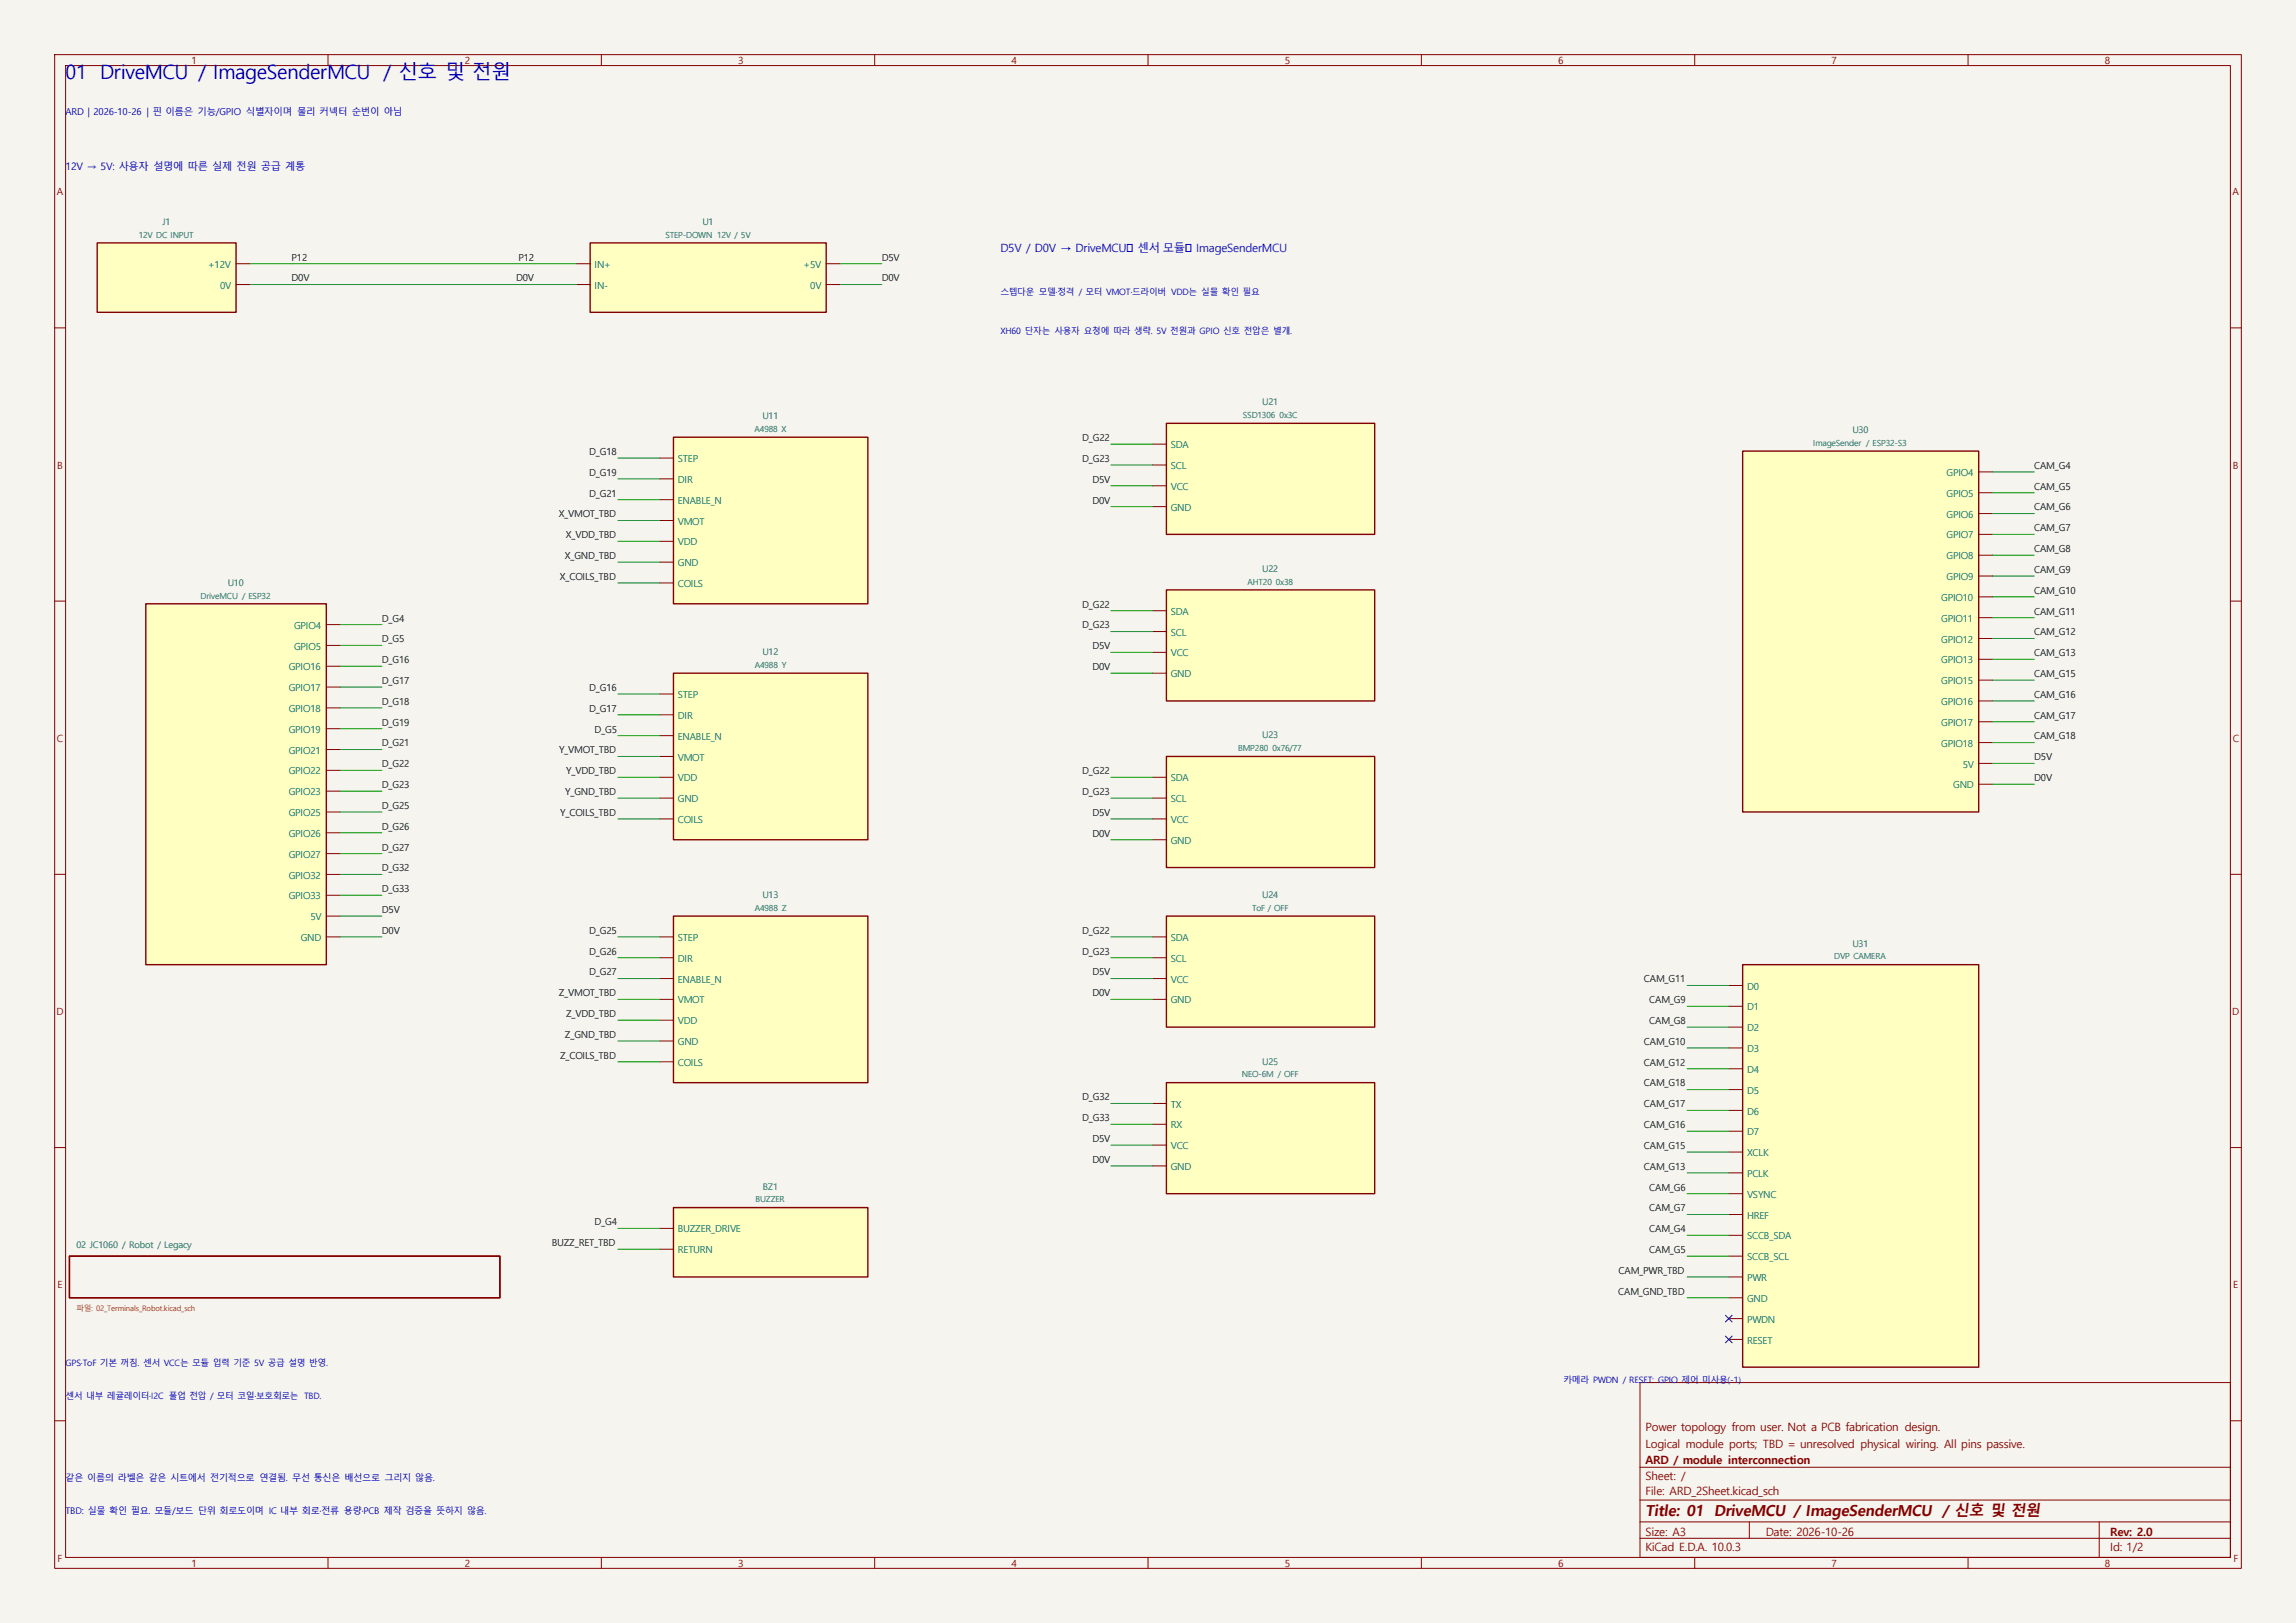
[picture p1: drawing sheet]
(kicad_sch (version 20250114) (generator "eeschema") (paper "A3")
    (title_block (title "01  DriveMCU / ImageSenderMCU / 신호 및 전원") (date "2026-10-26") (rev "2.0") (company "ARD / module interconnection")
    (comment 1 "Logical module ports; TBD = unresolved physical wiring. All pins passive.")
    (comment 2 "Power topology from user. Not a PCB fabrication design."))
    (lib_symbols (symbol "ARD2:ARD_2Sheet_J1" (pin_numbers hide) (pin_names (offset .8)) (in_bom yes) (on_board no)
(property "Reference" "J1" (at 0 10.35 0) (effects (font (size 1.2 1.2))))
(property "Value" "12V DC INPUT" (at 0 7.949999999999999 0) (effects (font (size 1.1 1.1))))
(symbol "ARD_2Sheet_J1_0_1" (rectangle (start -12.7 6.35) (end 12.7 -6.35) (stroke (width .254) (type default)) (fill (type background))))
(symbol "ARD_2Sheet_J1_1_1"
(pin passive line (at 15.24 2.54 180) (length 2.54) (name "+12V" (effects (font (size 1.27 1.27)))) (number "+" (effects (font (size 1 1)))))
(pin passive line (at 15.24 -1.27 180) (length 2.54) (name "0V" (effects (font (size 1.27 1.27)))) (number "-" (effects (font (size 1 1))))))) (symbol "ARD2:ARD_2Sheet_U1" (pin_numbers hide) (pin_names (offset .8)) (in_bom yes) (on_board no)
(property "Reference" "U1" (at 0 10.35 0) (effects (font (size 1.2 1.2))))
(property "Value" "STEP-DOWN 12V / 5V" (at 0 7.949999999999999 0) (effects (font (size 1.1 1.1))))
(symbol "ARD_2Sheet_U1_0_1" (rectangle (start -21.59 6.35) (end 21.59 -6.35) (stroke (width .254) (type default)) (fill (type background))))
(symbol "ARD_2Sheet_U1_1_1"
(pin passive line (at -24.13 2.54 0) (length 2.54) (name "IN+" (effects (font (size 1.27 1.27)))) (number "IN+" (effects (font (size 1 1)))))
(pin passive line (at -24.13 -1.27 0) (length 2.54) (name "IN-" (effects (font (size 1.27 1.27)))) (number "IN-" (effects (font (size 1 1)))))
(pin passive line (at 24.13 2.54 180) (length 2.54) (name "+5V" (effects (font (size 1.27 1.27)))) (number "OUT+" (effects (font (size 1 1)))))
(pin passive line (at 24.13 -1.27 180) (length 2.54) (name "0V" (effects (font (size 1.27 1.27)))) (number "OUT-" (effects (font (size 1 1))))))) (symbol "ARD2:ARD_2Sheet_U10" (pin_numbers hide) (pin_names (offset .8)) (in_bom yes) (on_board no)
(property "Reference" "U10" (at 0 37.02 0) (effects (font (size 1.2 1.2))))
(property "Value" "DriveMCU / ESP32" (at 0 34.620000000000005 0) (effects (font (size 1.1 1.1))))
(symbol "ARD_2Sheet_U10_0_1" (rectangle (start -16.51 33.02) (end 16.51 -33.02) (stroke (width .254) (type default)) (fill (type background))))
(symbol "ARD_2Sheet_U10_1_1"
(pin passive line (at 19.05 29.21 180) (length 2.54) (name "GPIO4" (effects (font (size 1.27 1.27)))) (number "4" (effects (font (size 1 1)))))
(pin passive line (at 19.05 25.4 180) (length 2.54) (name "GPIO5" (effects (font (size 1.27 1.27)))) (number "5" (effects (font (size 1 1)))))
(pin passive line (at 19.05 21.59 180) (length 2.54) (name "GPIO16" (effects (font (size 1.27 1.27)))) (number "16" (effects (font (size 1 1)))))
(pin passive line (at 19.05 17.78 180) (length 2.54) (name "GPIO17" (effects (font (size 1.27 1.27)))) (number "17" (effects (font (size 1 1)))))
(pin passive line (at 19.05 13.97 180) (length 2.54) (name "GPIO18" (effects (font (size 1.27 1.27)))) (number "18" (effects (font (size 1 1)))))
(pin passive line (at 19.05 10.16 180) (length 2.54) (name "GPIO19" (effects (font (size 1.27 1.27)))) (number "19" (effects (font (size 1 1)))))
(pin passive line (at 19.05 6.35 180) (length 2.54) (name "GPIO21" (effects (font (size 1.27 1.27)))) (number "21" (effects (font (size 1 1)))))
(pin passive line (at 19.05 2.54 180) (length 2.54) (name "GPIO22" (effects (font (size 1.27 1.27)))) (number "22" (effects (font (size 1 1)))))
(pin passive line (at 19.05 -1.27 180) (length 2.54) (name "GPIO23" (effects (font (size 1.27 1.27)))) (number "23" (effects (font (size 1 1)))))
(pin passive line (at 19.05 -5.08 180) (length 2.54) (name "GPIO25" (effects (font (size 1.27 1.27)))) (number "25" (effects (font (size 1 1)))))
(pin passive line (at 19.05 -8.89 180) (length 2.54) (name "GPIO26" (effects (font (size 1.27 1.27)))) (number "26" (effects (font (size 1 1)))))
(pin passive line (at 19.05 -12.7 180) (length 2.54) (name "GPIO27" (effects (font (size 1.27 1.27)))) (number "27" (effects (font (size 1 1)))))
(pin passive line (at 19.05 -16.51 180) (length 2.54) (name "GPIO32" (effects (font (size 1.27 1.27)))) (number "32" (effects (font (size 1 1)))))
(pin passive line (at 19.05 -20.32 180) (length 2.54) (name "GPIO33" (effects (font (size 1.27 1.27)))) (number "33" (effects (font (size 1 1)))))
(pin passive line (at 19.05 -24.13 180) (length 2.54) (name "5V" (effects (font (size 1.27 1.27)))) (number "5V" (effects (font (size 1 1)))))
(pin passive line (at 19.05 -27.94 180) (length 2.54) (name "GND" (effects (font (size 1.27 1.27)))) (number "GND" (effects (font (size 1 1))))))) (symbol "ARD2:ARD_2Sheet_U11" (pin_numbers hide) (pin_names (offset .8)) (in_bom yes) (on_board no)
(property "Reference" "U11" (at 0 19.240000000000002 0) (effects (font (size 1.2 1.2))))
(property "Value" "A4988 X" (at 0 16.84 0) (effects (font (size 1.1 1.1))))
(symbol "ARD_2Sheet_U11_0_1" (rectangle (start -17.78 15.24) (end 17.78 -15.24) (stroke (width .254) (type default)) (fill (type background))))
(symbol "ARD_2Sheet_U11_1_1"
(pin passive line (at -20.32 11.43 0) (length 2.54) (name "STEP" (effects (font (size 1.27 1.27)))) (number "STEP" (effects (font (size 1 1)))))
(pin passive line (at -20.32 7.62 0) (length 2.54) (name "DIR" (effects (font (size 1.27 1.27)))) (number "DIR" (effects (font (size 1 1)))))
(pin passive line (at -20.32 3.81 0) (length 2.54) (name "ENABLE_N" (effects (font (size 1.27 1.27)))) (number "ENABLE_N" (effects (font (size 1 1)))))
(pin passive line (at -20.32 0.0 0) (length 2.54) (name "VMOT" (effects (font (size 1.27 1.27)))) (number "VMOT" (effects (font (size 1 1)))))
(pin passive line (at -20.32 -3.81 0) (length 2.54) (name "VDD" (effects (font (size 1.27 1.27)))) (number "VDD" (effects (font (size 1 1)))))
(pin passive line (at -20.32 -7.62 0) (length 2.54) (name "GND" (effects (font (size 1.27 1.27)))) (number "GND" (effects (font (size 1 1)))))
(pin passive line (at -20.32 -11.43 0) (length 2.54) (name "COILS" (effects (font (size 1.27 1.27)))) (number "COILS" (effects (font (size 1 1))))))) (symbol "ARD2:ARD_2Sheet_U12" (pin_numbers hide) (pin_names (offset .8)) (in_bom yes) (on_board no)
(property "Reference" "U12" (at 0 19.240000000000002 0) (effects (font (size 1.2 1.2))))
(property "Value" "A4988 Y" (at 0 16.84 0) (effects (font (size 1.1 1.1))))
(symbol "ARD_2Sheet_U12_0_1" (rectangle (start -17.78 15.24) (end 17.78 -15.24) (stroke (width .254) (type default)) (fill (type background))))
(symbol "ARD_2Sheet_U12_1_1"
(pin passive line (at -20.32 11.43 0) (length 2.54) (name "STEP" (effects (font (size 1.27 1.27)))) (number "STEP" (effects (font (size 1 1)))))
(pin passive line (at -20.32 7.62 0) (length 2.54) (name "DIR" (effects (font (size 1.27 1.27)))) (number "DIR" (effects (font (size 1 1)))))
(pin passive line (at -20.32 3.81 0) (length 2.54) (name "ENABLE_N" (effects (font (size 1.27 1.27)))) (number "ENABLE_N" (effects (font (size 1 1)))))
(pin passive line (at -20.32 0.0 0) (length 2.54) (name "VMOT" (effects (font (size 1.27 1.27)))) (number "VMOT" (effects (font (size 1 1)))))
(pin passive line (at -20.32 -3.81 0) (length 2.54) (name "VDD" (effects (font (size 1.27 1.27)))) (number "VDD" (effects (font (size 1 1)))))
(pin passive line (at -20.32 -7.62 0) (length 2.54) (name "GND" (effects (font (size 1.27 1.27)))) (number "GND" (effects (font (size 1 1)))))
(pin passive line (at -20.32 -11.43 0) (length 2.54) (name "COILS" (effects (font (size 1.27 1.27)))) (number "COILS" (effects (font (size 1 1))))))) (symbol "ARD2:ARD_2Sheet_U13" (pin_numbers hide) (pin_names (offset .8)) (in_bom yes) (on_board no)
(property "Reference" "U13" (at 0 19.240000000000002 0) (effects (font (size 1.2 1.2))))
(property "Value" "A4988 Z" (at 0 16.84 0) (effects (font (size 1.1 1.1))))
(symbol "ARD_2Sheet_U13_0_1" (rectangle (start -17.78 15.24) (end 17.78 -15.24) (stroke (width .254) (type default)) (fill (type background))))
(symbol "ARD_2Sheet_U13_1_1"
(pin passive line (at -20.32 11.43 0) (length 2.54) (name "STEP" (effects (font (size 1.27 1.27)))) (number "STEP" (effects (font (size 1 1)))))
(pin passive line (at -20.32 7.62 0) (length 2.54) (name "DIR" (effects (font (size 1.27 1.27)))) (number "DIR" (effects (font (size 1 1)))))
(pin passive line (at -20.32 3.81 0) (length 2.54) (name "ENABLE_N" (effects (font (size 1.27 1.27)))) (number "ENABLE_N" (effects (font (size 1 1)))))
(pin passive line (at -20.32 0.0 0) (length 2.54) (name "VMOT" (effects (font (size 1.27 1.27)))) (number "VMOT" (effects (font (size 1 1)))))
(pin passive line (at -20.32 -3.81 0) (length 2.54) (name "VDD" (effects (font (size 1.27 1.27)))) (number "VDD" (effects (font (size 1 1)))))
(pin passive line (at -20.32 -7.62 0) (length 2.54) (name "GND" (effects (font (size 1.27 1.27)))) (number "GND" (effects (font (size 1 1)))))
(pin passive line (at -20.32 -11.43 0) (length 2.54) (name "COILS" (effects (font (size 1.27 1.27)))) (number "COILS" (effects (font (size 1 1))))))) (symbol "ARD2:ARD_2Sheet_U21" (pin_numbers hide) (pin_names (offset .8)) (in_bom yes) (on_board no)
(property "Reference" "U21" (at 0 14.16 0) (effects (font (size 1.2 1.2))))
(property "Value" "SSD1306 0x3C" (at 0 11.76 0) (effects (font (size 1.1 1.1))))
(symbol "ARD_2Sheet_U21_0_1" (rectangle (start -19.05 10.16) (end 19.05 -10.16) (stroke (width .254) (type default)) (fill (type background))))
(symbol "ARD_2Sheet_U21_1_1"
(pin passive line (at -21.59 6.35 0) (length 2.54) (name "SDA" (effects (font (size 1.27 1.27)))) (number "SDA" (effects (font (size 1 1)))))
(pin passive line (at -21.59 2.54 0) (length 2.54) (name "SCL" (effects (font (size 1.27 1.27)))) (number "SCL" (effects (font (size 1 1)))))
(pin passive line (at -21.59 -1.27 0) (length 2.54) (name "VCC" (effects (font (size 1.27 1.27)))) (number "VCC" (effects (font (size 1 1)))))
(pin passive line (at -21.59 -5.08 0) (length 2.54) (name "GND" (effects (font (size 1.27 1.27)))) (number "GND" (effects (font (size 1 1))))))) (symbol "ARD2:ARD_2Sheet_U22" (pin_numbers hide) (pin_names (offset .8)) (in_bom yes) (on_board no)
(property "Reference" "U22" (at 0 14.16 0) (effects (font (size 1.2 1.2))))
(property "Value" "AHT20 0x38" (at 0 11.76 0) (effects (font (size 1.1 1.1))))
(symbol "ARD_2Sheet_U22_0_1" (rectangle (start -19.05 10.16) (end 19.05 -10.16) (stroke (width .254) (type default)) (fill (type background))))
(symbol "ARD_2Sheet_U22_1_1"
(pin passive line (at -21.59 6.35 0) (length 2.54) (name "SDA" (effects (font (size 1.27 1.27)))) (number "SDA" (effects (font (size 1 1)))))
(pin passive line (at -21.59 2.54 0) (length 2.54) (name "SCL" (effects (font (size 1.27 1.27)))) (number "SCL" (effects (font (size 1 1)))))
(pin passive line (at -21.59 -1.27 0) (length 2.54) (name "VCC" (effects (font (size 1.27 1.27)))) (number "VCC" (effects (font (size 1 1)))))
(pin passive line (at -21.59 -5.08 0) (length 2.54) (name "GND" (effects (font (size 1.27 1.27)))) (number "GND" (effects (font (size 1 1))))))) (symbol "ARD2:ARD_2Sheet_U23" (pin_numbers hide) (pin_names (offset .8)) (in_bom yes) (on_board no)
(property "Reference" "U23" (at 0 14.16 0) (effects (font (size 1.2 1.2))))
(property "Value" "BMP280 0x76/77" (at 0 11.76 0) (effects (font (size 1.1 1.1))))
(symbol "ARD_2Sheet_U23_0_1" (rectangle (start -19.05 10.16) (end 19.05 -10.16) (stroke (width .254) (type default)) (fill (type background))))
(symbol "ARD_2Sheet_U23_1_1"
(pin passive line (at -21.59 6.35 0) (length 2.54) (name "SDA" (effects (font (size 1.27 1.27)))) (number "SDA" (effects (font (size 1 1)))))
(pin passive line (at -21.59 2.54 0) (length 2.54) (name "SCL" (effects (font (size 1.27 1.27)))) (number "SCL" (effects (font (size 1 1)))))
(pin passive line (at -21.59 -1.27 0) (length 2.54) (name "VCC" (effects (font (size 1.27 1.27)))) (number "VCC" (effects (font (size 1 1)))))
(pin passive line (at -21.59 -5.08 0) (length 2.54) (name "GND" (effects (font (size 1.27 1.27)))) (number "GND" (effects (font (size 1 1))))))) (symbol "ARD2:ARD_2Sheet_U24" (pin_numbers hide) (pin_names (offset .8)) (in_bom yes) (on_board no)
(property "Reference" "U24" (at 0 14.16 0) (effects (font (size 1.2 1.2))))
(property "Value" "ToF / OFF" (at 0 11.76 0) (effects (font (size 1.1 1.1))))
(symbol "ARD_2Sheet_U24_0_1" (rectangle (start -19.05 10.16) (end 19.05 -10.16) (stroke (width .254) (type default)) (fill (type background))))
(symbol "ARD_2Sheet_U24_1_1"
(pin passive line (at -21.59 6.35 0) (length 2.54) (name "SDA" (effects (font (size 1.27 1.27)))) (number "SDA" (effects (font (size 1 1)))))
(pin passive line (at -21.59 2.54 0) (length 2.54) (name "SCL" (effects (font (size 1.27 1.27)))) (number "SCL" (effects (font (size 1 1)))))
(pin passive line (at -21.59 -1.27 0) (length 2.54) (name "VCC" (effects (font (size 1.27 1.27)))) (number "VCC" (effects (font (size 1 1)))))
(pin passive line (at -21.59 -5.08 0) (length 2.54) (name "GND" (effects (font (size 1.27 1.27)))) (number "GND" (effects (font (size 1 1))))))) (symbol "ARD2:ARD_2Sheet_U25" (pin_numbers hide) (pin_names (offset .8)) (in_bom yes) (on_board no)
(property "Reference" "U25" (at 0 14.16 0) (effects (font (size 1.2 1.2))))
(property "Value" "NEO-6M / OFF" (at 0 11.76 0) (effects (font (size 1.1 1.1))))
(symbol "ARD_2Sheet_U25_0_1" (rectangle (start -19.05 10.16) (end 19.05 -10.16) (stroke (width .254) (type default)) (fill (type background))))
(symbol "ARD_2Sheet_U25_1_1"
(pin passive line (at -21.59 6.35 0) (length 2.54) (name "TX" (effects (font (size 1.27 1.27)))) (number "TX" (effects (font (size 1 1)))))
(pin passive line (at -21.59 2.54 0) (length 2.54) (name "RX" (effects (font (size 1.27 1.27)))) (number "RX" (effects (font (size 1 1)))))
(pin passive line (at -21.59 -1.27 0) (length 2.54) (name "VCC" (effects (font (size 1.27 1.27)))) (number "VCC" (effects (font (size 1 1)))))
(pin passive line (at -21.59 -5.08 0) (length 2.54) (name "GND" (effects (font (size 1.27 1.27)))) (number "GND" (effects (font (size 1 1))))))) (symbol "ARD2:ARD_2Sheet_BZ1" (pin_numbers hide) (pin_names (offset .8)) (in_bom yes) (on_board no)
(property "Reference" "BZ1" (at 0 10.35 0) (effects (font (size 1.2 1.2))))
(property "Value" "BUZZER" (at 0 7.949999999999999 0) (effects (font (size 1.1 1.1))))
(symbol "ARD_2Sheet_BZ1_0_1" (rectangle (start -17.78 6.35) (end 17.78 -6.35) (stroke (width .254) (type default)) (fill (type background))))
(symbol "ARD_2Sheet_BZ1_1_1"
(pin passive line (at -20.32 2.54 0) (length 2.54) (name "BUZZER_DRIVE" (effects (font (size 1.27 1.27)))) (number "BUZZER_DRIVE" (effects (font (size 1 1)))))
(pin passive line (at -20.32 -1.27 0) (length 2.54) (name "RETURN" (effects (font (size 1.27 1.27)))) (number "RETURN" (effects (font (size 1 1))))))) (symbol "ARD2:ARD_2Sheet_U30" (pin_numbers hide) (pin_names (offset .8)) (in_bom yes) (on_board no)
(property "Reference" "U30" (at 0 37.02 0) (effects (font (size 1.2 1.2))))
(property "Value" "ImageSender / ESP32-S3" (at 0 34.620000000000005 0) (effects (font (size 1.1 1.1))))
(symbol "ARD_2Sheet_U30_0_1" (rectangle (start -21.59 33.02) (end 21.59 -33.02) (stroke (width .254) (type default)) (fill (type background))))
(symbol "ARD_2Sheet_U30_1_1"
(pin passive line (at 24.13 29.21 180) (length 2.54) (name "GPIO4" (effects (font (size 1.27 1.27)))) (number "4" (effects (font (size 1 1)))))
(pin passive line (at 24.13 25.4 180) (length 2.54) (name "GPIO5" (effects (font (size 1.27 1.27)))) (number "5" (effects (font (size 1 1)))))
(pin passive line (at 24.13 21.59 180) (length 2.54) (name "GPIO6" (effects (font (size 1.27 1.27)))) (number "6" (effects (font (size 1 1)))))
(pin passive line (at 24.13 17.78 180) (length 2.54) (name "GPIO7" (effects (font (size 1.27 1.27)))) (number "7" (effects (font (size 1 1)))))
(pin passive line (at 24.13 13.97 180) (length 2.54) (name "GPIO8" (effects (font (size 1.27 1.27)))) (number "8" (effects (font (size 1 1)))))
(pin passive line (at 24.13 10.16 180) (length 2.54) (name "GPIO9" (effects (font (size 1.27 1.27)))) (number "9" (effects (font (size 1 1)))))
(pin passive line (at 24.13 6.35 180) (length 2.54) (name "GPIO10" (effects (font (size 1.27 1.27)))) (number "10" (effects (font (size 1 1)))))
(pin passive line (at 24.13 2.54 180) (length 2.54) (name "GPIO11" (effects (font (size 1.27 1.27)))) (number "11" (effects (font (size 1 1)))))
(pin passive line (at 24.13 -1.27 180) (length 2.54) (name "GPIO12" (effects (font (size 1.27 1.27)))) (number "12" (effects (font (size 1 1)))))
(pin passive line (at 24.13 -5.08 180) (length 2.54) (name "GPIO13" (effects (font (size 1.27 1.27)))) (number "13" (effects (font (size 1 1)))))
(pin passive line (at 24.13 -8.89 180) (length 2.54) (name "GPIO15" (effects (font (size 1.27 1.27)))) (number "15" (effects (font (size 1 1)))))
(pin passive line (at 24.13 -12.7 180) (length 2.54) (name "GPIO16" (effects (font (size 1.27 1.27)))) (number "16" (effects (font (size 1 1)))))
(pin passive line (at 24.13 -16.51 180) (length 2.54) (name "GPIO17" (effects (font (size 1.27 1.27)))) (number "17" (effects (font (size 1 1)))))
(pin passive line (at 24.13 -20.32 180) (length 2.54) (name "GPIO18" (effects (font (size 1.27 1.27)))) (number "18" (effects (font (size 1 1)))))
(pin passive line (at 24.13 -24.13 180) (length 2.54) (name "5V" (effects (font (size 1.27 1.27)))) (number "5V" (effects (font (size 1 1)))))
(pin passive line (at 24.13 -27.94 180) (length 2.54) (name "GND" (effects (font (size 1.27 1.27)))) (number "GND" (effects (font (size 1 1))))))) (symbol "ARD2:ARD_2Sheet_U31" (pin_numbers hide) (pin_names (offset .8)) (in_bom yes) (on_board no)
(property "Reference" "U31" (at 0 40.83 0) (effects (font (size 1.2 1.2))))
(property "Value" "DVP CAMERA" (at 0 38.43 0) (effects (font (size 1.1 1.1))))
(symbol "ARD_2Sheet_U31_0_1" (rectangle (start -21.59 36.83) (end 21.59 -36.83) (stroke (width .254) (type default)) (fill (type background))))
(symbol "ARD_2Sheet_U31_1_1"
(pin passive line (at -24.13 33.02 0) (length 2.54) (name "D0" (effects (font (size 1.27 1.27)))) (number "D0" (effects (font (size 1 1)))))
(pin passive line (at -24.13 29.21 0) (length 2.54) (name "D1" (effects (font (size 1.27 1.27)))) (number "D1" (effects (font (size 1 1)))))
(pin passive line (at -24.13 25.4 0) (length 2.54) (name "D2" (effects (font (size 1.27 1.27)))) (number "D2" (effects (font (size 1 1)))))
(pin passive line (at -24.13 21.59 0) (length 2.54) (name "D3" (effects (font (size 1.27 1.27)))) (number "D3" (effects (font (size 1 1)))))
(pin passive line (at -24.13 17.78 0) (length 2.54) (name "D4" (effects (font (size 1.27 1.27)))) (number "D4" (effects (font (size 1 1)))))
(pin passive line (at -24.13 13.97 0) (length 2.54) (name "D5" (effects (font (size 1.27 1.27)))) (number "D5" (effects (font (size 1 1)))))
(pin passive line (at -24.13 10.16 0) (length 2.54) (name "D6" (effects (font (size 1.27 1.27)))) (number "D6" (effects (font (size 1 1)))))
(pin passive line (at -24.13 6.35 0) (length 2.54) (name "D7" (effects (font (size 1.27 1.27)))) (number "D7" (effects (font (size 1 1)))))
(pin passive line (at -24.13 2.54 0) (length 2.54) (name "XCLK" (effects (font (size 1.27 1.27)))) (number "XCLK" (effects (font (size 1 1)))))
(pin passive line (at -24.13 -1.27 0) (length 2.54) (name "PCLK" (effects (font (size 1.27 1.27)))) (number "PCLK" (effects (font (size 1 1)))))
(pin passive line (at -24.13 -5.08 0) (length 2.54) (name "VSYNC" (effects (font (size 1.27 1.27)))) (number "VSYNC" (effects (font (size 1 1)))))
(pin passive line (at -24.13 -8.89 0) (length 2.54) (name "HREF" (effects (font (size 1.27 1.27)))) (number "HREF" (effects (font (size 1 1)))))
(pin passive line (at -24.13 -12.7 0) (length 2.54) (name "SCCB_SDA" (effects (font (size 1.27 1.27)))) (number "SCCB_SDA" (effects (font (size 1 1)))))
(pin passive line (at -24.13 -16.51 0) (length 2.54) (name "SCCB_SCL" (effects (font (size 1.27 1.27)))) (number "SCCB_SCL" (effects (font (size 1 1)))))
(pin passive line (at -24.13 -20.32 0) (length 2.54) (name "PWR" (effects (font (size 1.27 1.27)))) (number "PWR" (effects (font (size 1 1)))))
(pin passive line (at -24.13 -24.13 0) (length 2.54) (name "GND" (effects (font (size 1.27 1.27)))) (number "GND" (effects (font (size 1 1)))))
(pin passive line (at -24.13 -27.94 0) (length 2.54) (name "PWDN" (effects (font (size 1.27 1.27)))) (number "PWDN" (effects (font (size 1 1)))))
(pin passive line (at -24.13 -31.75 0) (length 2.54) (name "RESET" (effects (font (size 1.27 1.27)))) (number "RESET" (effects (font (size 1 1)))))))) (text "01  DriveMCU / ImageSenderMCU / 신호 및 전원" (at 12 14 0) (effects (font (size 2.6 2.6)) (justify left))) (text "ARD | 2026-10-26 | 핀 이름은 기능/GPIO 식별자이며 물리 커넥터 순번이 아님" (at 12 21 0) (effects (font (size 1.25 1.25)) (justify left))) (text "같은 이름의 라벨은 같은 시트에서 전기적으로 연결됨. 무선 통신은 배선으로 그리지 않음." (at 12 271 0) (effects (font (size 1.2 1.2)) (justify left))) (text "TBD: 실물 확인 필요. 모듈/보드 단위 회로도이며 IC 내부 회로·전류 용량·PCB 제작 검증을 뜻하지 않음." (at 12 277 0) (effects (font (size 1.2 1.2)) (justify left))) (text "12V → 5V: 사용자 설명에 따른 실제 전원 공급 계통" (at 12 31 0) (effects (font (size 1.35 1.35)) (justify left))) (wire (pts (xy 45.72 48.26) (xy 53.34 48.26)) (stroke (width 0) (type default))) (label "P12" (at 53.34 48.26 0) (effects (font (size 1.27 1.27)) (justify left bottom))) (wire (pts (xy 45.72 52.07) (xy 53.34 52.07)) (stroke (width 0) (type default))) (label "D0V" (at 53.34 52.07 0) (effects (font (size 1.27 1.27)) (justify left bottom))) (symbol (lib_id "ARD2:ARD_2Sheet_J1") (at 30.48 50.8 0) (unit 1) (in_bom yes) (on_board no) (dnp no)
    (property "Reference" "J1" (at 30.48 40.449999999999996 0) (effects (font (size 1.2 1.2))))
    (property "Value" "12V DC INPUT" (at 30.48 42.849999999999994 0) (effects (font (size 1.1 1.1))))) (wire (pts (xy 105.41 48.26) (xy 97.79 48.26)) (stroke (width 0) (type default))) (label "P12" (at 97.79 48.26 0) (effects (font (size 1.27 1.27)) (justify right bottom))) (wire (pts (xy 105.41 52.07) (xy 97.79 52.07)) (stroke (width 0) (type default))) (label "D0V" (at 97.79 52.07 0) (effects (font (size 1.27 1.27)) (justify right bottom))) (wire (pts (xy 153.67 48.26) (xy 161.29 48.26)) (stroke (width 0) (type default))) (label "D5V" (at 161.29 48.26 0) (effects (font (size 1.27 1.27)) (justify left bottom))) (wire (pts (xy 153.67 52.07) (xy 161.29 52.07)) (stroke (width 0) (type default))) (label "D0V" (at 161.29 52.07 0) (effects (font (size 1.27 1.27)) (justify left bottom))) (symbol (lib_id "ARD2:ARD_2Sheet_U1") (at 129.54 50.8 0) (unit 1) (in_bom yes) (on_board no) (dnp no)
    (property "Reference" "U1" (at 129.54 40.449999999999996 0) (effects (font (size 1.2 1.2))))
    (property "Value" "STEP-DOWN 12V / 5V" (at 129.54 42.849999999999994 0) (effects (font (size 1.1 1.1))))) (wire (pts (xy 53.34 48.26) (xy 97.79 48.26)) (stroke (width 0) (type default))) (wire (pts (xy 53.34 52.07) (xy 97.79 52.07)) (stroke (width 0) (type default))) (text "D5V / D0V → DriveMCU・센서 모듈・ImageSenderMCU" (at 183 46 0) (effects (font (size 1.5 1.5)) (justify left))) (text "스텝다운 모델·정격 / 모터 VMOT·드라이버 VDD는 실물 확인 필요" (at 183 54 0) (effects (font (size 1.15 1.15)) (justify left))) (text "XH60 단자는 사용자 요청에 따라 생략. 5V 전원과 GPIO 신호 전압은 별개." (at 183 61 0) (effects (font (size 1.15 1.15)) (justify left))) (wire (pts (xy 62.23 114.3) (xy 69.85 114.3)) (stroke (width 0) (type default))) (label "D_G4" (at 69.85 114.3 0) (effects (font (size 1.27 1.27)) (justify left bottom))) (wire (pts (xy 62.23 118.11) (xy 69.85 118.11)) (stroke (width 0) (type default))) (label "D_G5" (at 69.85 118.11 0) (effects (font (size 1.27 1.27)) (justify left bottom))) (wire (pts (xy 62.23 121.92) (xy 69.85 121.92)) (stroke (width 0) (type default))) (label "D_G16" (at 69.85 121.92 0) (effects (font (size 1.27 1.27)) (justify left bottom))) (wire (pts (xy 62.23 125.73) (xy 69.85 125.73)) (stroke (width 0) (type default))) (label "D_G17" (at 69.85 125.73 0) (effects (font (size 1.27 1.27)) (justify left bottom))) (wire (pts (xy 62.23 129.54) (xy 69.85 129.54)) (stroke (width 0) (type default))) (label "D_G18" (at 69.85 129.54 0) (effects (font (size 1.27 1.27)) (justify left bottom))) (wire (pts (xy 62.23 133.35) (xy 69.85 133.35)) (stroke (width 0) (type default))) (label "D_G19" (at 69.85 133.35 0) (effects (font (size 1.27 1.27)) (justify left bottom))) (wire (pts (xy 62.23 137.16) (xy 69.85 137.16)) (stroke (width 0) (type default))) (label "D_G21" (at 69.85 137.16 0) (effects (font (size 1.27 1.27)) (justify left bottom))) (wire (pts (xy 62.23 140.97) (xy 69.85 140.97)) (stroke (width 0) (type default))) (label "D_G22" (at 69.85 140.97 0) (effects (font (size 1.27 1.27)) (justify left bottom))) (wire (pts (xy 62.23 144.78) (xy 69.85 144.78)) (stroke (width 0) (type default))) (label "D_G23" (at 69.85 144.78 0) (effects (font (size 1.27 1.27)) (justify left bottom))) (wire (pts (xy 62.23 148.59) (xy 69.85 148.59)) (stroke (width 0) (type default))) (label "D_G25" (at 69.85 148.59 0) (effects (font (size 1.27 1.27)) (justify left bottom))) (wire (pts (xy 62.23 152.4) (xy 69.85 152.4)) (stroke (width 0) (type default))) (label "D_G26" (at 69.85 152.4 0) (effects (font (size 1.27 1.27)) (justify left bottom))) (wire (pts (xy 62.23 156.21) (xy 69.85 156.21)) (stroke (width 0) (type default))) (label "D_G27" (at 69.85 156.21 0) (effects (font (size 1.27 1.27)) (justify left bottom))) (wire (pts (xy 62.23 160.02) (xy 69.85 160.02)) (stroke (width 0) (type default))) (label "D_G32" (at 69.85 160.02 0) (effects (font (size 1.27 1.27)) (justify left bottom))) (wire (pts (xy 62.23 163.83) (xy 69.85 163.83)) (stroke (width 0) (type default))) (label "D_G33" (at 69.85 163.83 0) (effects (font (size 1.27 1.27)) (justify left bottom))) (wire (pts (xy 62.23 167.64) (xy 69.85 167.64)) (stroke (width 0) (type default))) (label "D5V" (at 69.85 167.64 0) (effects (font (size 1.27 1.27)) (justify left bottom))) (wire (pts (xy 62.23 171.45) (xy 69.85 171.45)) (stroke (width 0) (type default))) (label "D0V" (at 69.85 171.45 0) (effects (font (size 1.27 1.27)) (justify left bottom))) (symbol (lib_id "ARD2:ARD_2Sheet_U10") (at 43.18 143.51 0) (unit 1) (in_bom yes) (on_board no) (dnp no)
    (property "Reference" "U10" (at 43.18 106.48999999999998 0) (effects (font (size 1.2 1.2))))
    (property "Value" "DriveMCU / ESP32" (at 43.18 108.88999999999999 0) (effects (font (size 1.1 1.1))))) (wire (pts (xy 120.65 83.82) (xy 113.03 83.82)) (stroke (width 0) (type default))) (label "D_G18" (at 113.03 83.82 0) (effects (font (size 1.27 1.27)) (justify right bottom))) (wire (pts (xy 120.65 87.63) (xy 113.03 87.63)) (stroke (width 0) (type default))) (label "D_G19" (at 113.03 87.63 0) (effects (font (size 1.27 1.27)) (justify right bottom))) (wire (pts (xy 120.65 91.44) (xy 113.03 91.44)) (stroke (width 0) (type default))) (label "D_G21" (at 113.03 91.44 0) (effects (font (size 1.27 1.27)) (justify right bottom))) (wire (pts (xy 120.65 95.25) (xy 113.03 95.25)) (stroke (width 0) (type default))) (label "X_VMOT_TBD" (at 113.03 95.25 0) (effects (font (size 1.27 1.27)) (justify right bottom))) (wire (pts (xy 120.65 99.06) (xy 113.03 99.06)) (stroke (width 0) (type default))) (label "X_VDD_TBD" (at 113.03 99.06 0) (effects (font (size 1.27 1.27)) (justify right bottom))) (wire (pts (xy 120.65 102.87) (xy 113.03 102.87)) (stroke (width 0) (type default))) (label "X_GND_TBD" (at 113.03 102.87 0) (effects (font (size 1.27 1.27)) (justify right bottom))) (wire (pts (xy 120.65 106.68) (xy 113.03 106.68)) (stroke (width 0) (type default))) (label "X_COILS_TBD" (at 113.03 106.68 0) (effects (font (size 1.27 1.27)) (justify right bottom))) (symbol (lib_id "ARD2:ARD_2Sheet_U11") (at 140.97 95.25 0) (unit 1) (in_bom yes) (on_board no) (dnp no)
    (property "Reference" "U11" (at 140.97 76.01 0) (effects (font (size 1.2 1.2))))
    (property "Value" "A4988 X" (at 140.97 78.41000000000001 0) (effects (font (size 1.1 1.1))))) (wire (pts (xy 120.65 127.0) (xy 113.03 127.0)) (stroke (width 0) (type default))) (label "D_G16" (at 113.03 127.0 0) (effects (font (size 1.27 1.27)) (justify right bottom))) (wire (pts (xy 120.65 130.81) (xy 113.03 130.81)) (stroke (width 0) (type default))) (label "D_G17" (at 113.03 130.81 0) (effects (font (size 1.27 1.27)) (justify right bottom))) (wire (pts (xy 120.65 134.62) (xy 113.03 134.62)) (stroke (width 0) (type default))) (label "D_G5" (at 113.03 134.62 0) (effects (font (size 1.27 1.27)) (justify right bottom))) (wire (pts (xy 120.65 138.43) (xy 113.03 138.43)) (stroke (width 0) (type default))) (label "Y_VMOT_TBD" (at 113.03 138.43 0) (effects (font (size 1.27 1.27)) (justify right bottom))) (wire (pts (xy 120.65 142.24) (xy 113.03 142.24)) (stroke (width 0) (type default))) (label "Y_VDD_TBD" (at 113.03 142.24 0) (effects (font (size 1.27 1.27)) (justify right bottom))) (wire (pts (xy 120.65 146.05) (xy 113.03 146.05)) (stroke (width 0) (type default))) (label "Y_GND_TBD" (at 113.03 146.05 0) (effects (font (size 1.27 1.27)) (justify right bottom))) (wire (pts (xy 120.65 149.86) (xy 113.03 149.86)) (stroke (width 0) (type default))) (label "Y_COILS_TBD" (at 113.03 149.86 0) (effects (font (size 1.27 1.27)) (justify right bottom))) (symbol (lib_id "ARD2:ARD_2Sheet_U12") (at 140.97 138.43 0) (unit 1) (in_bom yes) (on_board no) (dnp no)
    (property "Reference" "U12" (at 140.97 119.19000000000001 0) (effects (font (size 1.2 1.2))))
    (property "Value" "A4988 Y" (at 140.97 121.59000000000002 0) (effects (font (size 1.1 1.1))))) (wire (pts (xy 120.65 171.45) (xy 113.03 171.45)) (stroke (width 0) (type default))) (label "D_G25" (at 113.03 171.45 0) (effects (font (size 1.27 1.27)) (justify right bottom))) (wire (pts (xy 120.65 175.26) (xy 113.03 175.26)) (stroke (width 0) (type default))) (label "D_G26" (at 113.03 175.26 0) (effects (font (size 1.27 1.27)) (justify right bottom))) (wire (pts (xy 120.65 179.07) (xy 113.03 179.07)) (stroke (width 0) (type default))) (label "D_G27" (at 113.03 179.07 0) (effects (font (size 1.27 1.27)) (justify right bottom))) (wire (pts (xy 120.65 182.88) (xy 113.03 182.88)) (stroke (width 0) (type default))) (label "Z_VMOT_TBD" (at 113.03 182.88 0) (effects (font (size 1.27 1.27)) (justify right bottom))) (wire (pts (xy 120.65 186.69) (xy 113.03 186.69)) (stroke (width 0) (type default))) (label "Z_VDD_TBD" (at 113.03 186.69 0) (effects (font (size 1.27 1.27)) (justify right bottom))) (wire (pts (xy 120.65 190.5) (xy 113.03 190.5)) (stroke (width 0) (type default))) (label "Z_GND_TBD" (at 113.03 190.5 0) (effects (font (size 1.27 1.27)) (justify right bottom))) (wire (pts (xy 120.65 194.31) (xy 113.03 194.31)) (stroke (width 0) (type default))) (label "Z_COILS_TBD" (at 113.03 194.31 0) (effects (font (size 1.27 1.27)) (justify right bottom))) (symbol (lib_id "ARD2:ARD_2Sheet_U13") (at 140.97 182.88 0) (unit 1) (in_bom yes) (on_board no) (dnp no)
    (property "Reference" "U13" (at 140.97 163.64 0) (effects (font (size 1.2 1.2))))
    (property "Value" "A4988 Z" (at 140.97 166.04 0) (effects (font (size 1.1 1.1))))) (wire (pts (xy 210.82 81.28) (xy 203.2 81.28)) (stroke (width 0) (type default))) (label "D_G22" (at 203.2 81.28 0) (effects (font (size 1.27 1.27)) (justify right bottom))) (wire (pts (xy 210.82 85.09) (xy 203.2 85.09)) (stroke (width 0) (type default))) (label "D_G23" (at 203.2 85.09 0) (effects (font (size 1.27 1.27)) (justify right bottom))) (wire (pts (xy 210.82 88.9) (xy 203.2 88.9)) (stroke (width 0) (type default))) (label "D5V" (at 203.2 88.9 0) (effects (font (size 1.27 1.27)) (justify right bottom))) (wire (pts (xy 210.82 92.71) (xy 203.2 92.71)) (stroke (width 0) (type default))) (label "D0V" (at 203.2 92.71 0) (effects (font (size 1.27 1.27)) (justify right bottom))) (symbol (lib_id "ARD2:ARD_2Sheet_U21") (at 232.41 87.63 0) (unit 1) (in_bom yes) (on_board no) (dnp no)
    (property "Reference" "U21" (at 232.41 73.47 0) (effects (font (size 1.2 1.2))))
    (property "Value" "SSD1306 0x3C" (at 232.41 75.87 0) (effects (font (size 1.1 1.1))))) (wire (pts (xy 210.82 111.76) (xy 203.2 111.76)) (stroke (width 0) (type default))) (label "D_G22" (at 203.2 111.76 0) (effects (font (size 1.27 1.27)) (justify right bottom))) (wire (pts (xy 210.82 115.57) (xy 203.2 115.57)) (stroke (width 0) (type default))) (label "D_G23" (at 203.2 115.57 0) (effects (font (size 1.27 1.27)) (justify right bottom))) (wire (pts (xy 210.82 119.38) (xy 203.2 119.38)) (stroke (width 0) (type default))) (label "D5V" (at 203.2 119.38 0) (effects (font (size 1.27 1.27)) (justify right bottom))) (wire (pts (xy 210.82 123.19) (xy 203.2 123.19)) (stroke (width 0) (type default))) (label "D0V" (at 203.2 123.19 0) (effects (font (size 1.27 1.27)) (justify right bottom))) (symbol (lib_id "ARD2:ARD_2Sheet_U22") (at 232.41 118.11 0) (unit 1) (in_bom yes) (on_board no) (dnp no)
    (property "Reference" "U22" (at 232.41 103.95 0) (effects (font (size 1.2 1.2))))
    (property "Value" "AHT20 0x38" (at 232.41 106.35000000000001 0) (effects (font (size 1.1 1.1))))) (wire (pts (xy 210.82 142.24) (xy 203.2 142.24)) (stroke (width 0) (type default))) (label "D_G22" (at 203.2 142.24 0) (effects (font (size 1.27 1.27)) (justify right bottom))) (wire (pts (xy 210.82 146.05) (xy 203.2 146.05)) (stroke (width 0) (type default))) (label "D_G23" (at 203.2 146.05 0) (effects (font (size 1.27 1.27)) (justify right bottom))) (wire (pts (xy 210.82 149.86) (xy 203.2 149.86)) (stroke (width 0) (type default))) (label "D5V" (at 203.2 149.86 0) (effects (font (size 1.27 1.27)) (justify right bottom))) (wire (pts (xy 210.82 153.67) (xy 203.2 153.67)) (stroke (width 0) (type default))) (label "D0V" (at 203.2 153.67 0) (effects (font (size 1.27 1.27)) (justify right bottom))) (symbol (lib_id "ARD2:ARD_2Sheet_U23") (at 232.41 148.59 0) (unit 1) (in_bom yes) (on_board no) (dnp no)
    (property "Reference" "U23" (at 232.41 134.43 0) (effects (font (size 1.2 1.2))))
    (property "Value" "BMP280 0x76/77" (at 232.41 136.83 0) (effects (font (size 1.1 1.1))))) (wire (pts (xy 210.82 171.45) (xy 203.2 171.45)) (stroke (width 0) (type default))) (label "D_G22" (at 203.2 171.45 0) (effects (font (size 1.27 1.27)) (justify right bottom))) (wire (pts (xy 210.82 175.26) (xy 203.2 175.26)) (stroke (width 0) (type default))) (label "D_G23" (at 203.2 175.26 0) (effects (font (size 1.27 1.27)) (justify right bottom))) (wire (pts (xy 210.82 179.07) (xy 203.2 179.07)) (stroke (width 0) (type default))) (label "D5V" (at 203.2 179.07 0) (effects (font (size 1.27 1.27)) (justify right bottom))) (wire (pts (xy 210.82 182.88) (xy 203.2 182.88)) (stroke (width 0) (type default))) (label "D0V" (at 203.2 182.88 0) (effects (font (size 1.27 1.27)) (justify right bottom))) (symbol (lib_id "ARD2:ARD_2Sheet_U24") (at 232.41 177.8 0) (unit 1) (in_bom yes) (on_board no) (dnp no)
    (property "Reference" "U24" (at 232.41 163.64000000000001 0) (effects (font (size 1.2 1.2))))
    (property "Value" "ToF / OFF" (at 232.41 166.04000000000002 0) (effects (font (size 1.1 1.1))))) (wire (pts (xy 210.82 201.93) (xy 203.2 201.93)) (stroke (width 0) (type default))) (label "D_G32" (at 203.2 201.93 0) (effects (font (size 1.27 1.27)) (justify right bottom))) (wire (pts (xy 210.82 205.74) (xy 203.2 205.74)) (stroke (width 0) (type default))) (label "D_G33" (at 203.2 205.74 0) (effects (font (size 1.27 1.27)) (justify right bottom))) (wire (pts (xy 210.82 209.55) (xy 203.2 209.55)) (stroke (width 0) (type default))) (label "D5V" (at 203.2 209.55 0) (effects (font (size 1.27 1.27)) (justify right bottom))) (wire (pts (xy 210.82 213.36) (xy 203.2 213.36)) (stroke (width 0) (type default))) (label "D0V" (at 203.2 213.36 0) (effects (font (size 1.27 1.27)) (justify right bottom))) (symbol (lib_id "ARD2:ARD_2Sheet_U25") (at 232.41 208.28 0) (unit 1) (in_bom yes) (on_board no) (dnp no)
    (property "Reference" "U25" (at 232.41 194.12 0) (effects (font (size 1.2 1.2))))
    (property "Value" "NEO-6M / OFF" (at 232.41 196.52 0) (effects (font (size 1.1 1.1))))) (wire (pts (xy 120.65 224.79) (xy 113.03 224.79)) (stroke (width 0) (type default))) (label "D_G4" (at 113.03 224.79 0) (effects (font (size 1.27 1.27)) (justify right bottom))) (wire (pts (xy 120.65 228.6) (xy 113.03 228.6)) (stroke (width 0) (type default))) (label "BUZZ_RET_TBD" (at 113.03 228.6 0) (effects (font (size 1.27 1.27)) (justify right bottom))) (symbol (lib_id "ARD2:ARD_2Sheet_BZ1") (at 140.97 227.33 0) (unit 1) (in_bom yes) (on_board no) (dnp no)
    (property "Reference" "BZ1" (at 140.97 216.98000000000002 0) (effects (font (size 1.2 1.2))))
    (property "Value" "BUZZER" (at 140.97 219.38000000000002 0) (effects (font (size 1.1 1.1))))) (wire (pts (xy 364.49 86.36) (xy 372.11 86.36)) (stroke (width 0) (type default))) (label "CAM_G4" (at 372.11 86.36 0) (effects (font (size 1.27 1.27)) (justify left bottom))) (wire (pts (xy 364.49 90.17) (xy 372.11 90.17)) (stroke (width 0) (type default))) (label "CAM_G5" (at 372.11 90.17 0) (effects (font (size 1.27 1.27)) (justify left bottom))) (wire (pts (xy 364.49 93.98) (xy 372.11 93.98)) (stroke (width 0) (type default))) (label "CAM_G6" (at 372.11 93.98 0) (effects (font (size 1.27 1.27)) (justify left bottom))) (wire (pts (xy 364.49 97.79) (xy 372.11 97.79)) (stroke (width 0) (type default))) (label "CAM_G7" (at 372.11 97.79 0) (effects (font (size 1.27 1.27)) (justify left bottom))) (wire (pts (xy 364.49 101.6) (xy 372.11 101.6)) (stroke (width 0) (type default))) (label "CAM_G8" (at 372.11 101.6 0) (effects (font (size 1.27 1.27)) (justify left bottom))) (wire (pts (xy 364.49 105.41) (xy 372.11 105.41)) (stroke (width 0) (type default))) (label "CAM_G9" (at 372.11 105.41 0) (effects (font (size 1.27 1.27)) (justify left bottom))) (wire (pts (xy 364.49 109.22) (xy 372.11 109.22)) (stroke (width 0) (type default))) (label "CAM_G10" (at 372.11 109.22 0) (effects (font (size 1.27 1.27)) (justify left bottom))) (wire (pts (xy 364.49 113.03) (xy 372.11 113.03)) (stroke (width 0) (type default))) (label "CAM_G11" (at 372.11 113.03 0) (effects (font (size 1.27 1.27)) (justify left bottom))) (wire (pts (xy 364.49 116.84) (xy 372.11 116.84)) (stroke (width 0) (type default))) (label "CAM_G12" (at 372.11 116.84 0) (effects (font (size 1.27 1.27)) (justify left bottom))) (wire (pts (xy 364.49 120.65) (xy 372.11 120.65)) (stroke (width 0) (type default))) (label "CAM_G13" (at 372.11 120.65 0) (effects (font (size 1.27 1.27)) (justify left bottom))) (wire (pts (xy 364.49 124.46) (xy 372.11 124.46)) (stroke (width 0) (type default))) (label "CAM_G15" (at 372.11 124.46 0) (effects (font (size 1.27 1.27)) (justify left bottom))) (wire (pts (xy 364.49 128.27) (xy 372.11 128.27)) (stroke (width 0) (type default))) (label "CAM_G16" (at 372.11 128.27 0) (effects (font (size 1.27 1.27)) (justify left bottom))) (wire (pts (xy 364.49 132.08) (xy 372.11 132.08)) (stroke (width 0) (type default))) (label "CAM_G17" (at 372.11 132.08 0) (effects (font (size 1.27 1.27)) (justify left bottom))) (wire (pts (xy 364.49 135.89) (xy 372.11 135.89)) (stroke (width 0) (type default))) (label "CAM_G18" (at 372.11 135.89 0) (effects (font (size 1.27 1.27)) (justify left bottom))) (wire (pts (xy 364.49 139.7) (xy 372.11 139.7)) (stroke (width 0) (type default))) (label "D5V" (at 372.11 139.7 0) (effects (font (size 1.27 1.27)) (justify left bottom))) (wire (pts (xy 364.49 143.51) (xy 372.11 143.51)) (stroke (width 0) (type default))) (label "D0V" (at 372.11 143.51 0) (effects (font (size 1.27 1.27)) (justify left bottom))) (symbol (lib_id "ARD2:ARD_2Sheet_U30") (at 340.36 115.57 0) (unit 1) (in_bom yes) (on_board no) (dnp no)
    (property "Reference" "U30" (at 340.36 78.54999999999998 0) (effects (font (size 1.2 1.2))))
    (property "Value" "ImageSender / ESP32-S3" (at 340.36 80.94999999999999 0) (effects (font (size 1.1 1.1))))) (wire (pts (xy 316.23 180.34) (xy 308.61 180.34)) (stroke (width 0) (type default))) (label "CAM_G11" (at 308.61 180.34 0) (effects (font (size 1.27 1.27)) (justify right bottom))) (wire (pts (xy 316.23 184.15) (xy 308.61 184.15)) (stroke (width 0) (type default))) (label "CAM_G9" (at 308.61 184.15 0) (effects (font (size 1.27 1.27)) (justify right bottom))) (wire (pts (xy 316.23 187.96) (xy 308.61 187.96)) (stroke (width 0) (type default))) (label "CAM_G8" (at 308.61 187.96 0) (effects (font (size 1.27 1.27)) (justify right bottom))) (wire (pts (xy 316.23 191.77) (xy 308.61 191.77)) (stroke (width 0) (type default))) (label "CAM_G10" (at 308.61 191.77 0) (effects (font (size 1.27 1.27)) (justify right bottom))) (wire (pts (xy 316.23 195.58) (xy 308.61 195.58)) (stroke (width 0) (type default))) (label "CAM_G12" (at 308.61 195.58 0) (effects (font (size 1.27 1.27)) (justify right bottom))) (wire (pts (xy 316.23 199.39) (xy 308.61 199.39)) (stroke (width 0) (type default))) (label "CAM_G18" (at 308.61 199.39 0) (effects (font (size 1.27 1.27)) (justify right bottom))) (wire (pts (xy 316.23 203.2) (xy 308.61 203.2)) (stroke (width 0) (type default))) (label "CAM_G17" (at 308.61 203.2 0) (effects (font (size 1.27 1.27)) (justify right bottom))) (wire (pts (xy 316.23 207.01) (xy 308.61 207.01)) (stroke (width 0) (type default))) (label "CAM_G16" (at 308.61 207.01 0) (effects (font (size 1.27 1.27)) (justify right bottom))) (wire (pts (xy 316.23 210.82) (xy 308.61 210.82)) (stroke (width 0) (type default))) (label "CAM_G15" (at 308.61 210.82 0) (effects (font (size 1.27 1.27)) (justify right bottom))) (wire (pts (xy 316.23 214.63) (xy 308.61 214.63)) (stroke (width 0) (type default))) (label "CAM_G13" (at 308.61 214.63 0) (effects (font (size 1.27 1.27)) (justify right bottom))) (wire (pts (xy 316.23 218.44) (xy 308.61 218.44)) (stroke (width 0) (type default))) (label "CAM_G6" (at 308.61 218.44 0) (effects (font (size 1.27 1.27)) (justify right bottom))) (wire (pts (xy 316.23 222.25) (xy 308.61 222.25)) (stroke (width 0) (type default))) (label "CAM_G7" (at 308.61 222.25 0) (effects (font (size 1.27 1.27)) (justify right bottom))) (wire (pts (xy 316.23 226.06) (xy 308.61 226.06)) (stroke (width 0) (type default))) (label "CAM_G4" (at 308.61 226.06 0) (effects (font (size 1.27 1.27)) (justify right bottom))) (wire (pts (xy 316.23 229.87) (xy 308.61 229.87)) (stroke (width 0) (type default))) (label "CAM_G5" (at 308.61 229.87 0) (effects (font (size 1.27 1.27)) (justify right bottom))) (wire (pts (xy 316.23 233.68) (xy 308.61 233.68)) (stroke (width 0) (type default))) (label "CAM_PWR_TBD" (at 308.61 233.68 0) (effects (font (size 1.27 1.27)) (justify right bottom))) (wire (pts (xy 316.23 237.49) (xy 308.61 237.49)) (stroke (width 0) (type default))) (label "CAM_GND_TBD" (at 308.61 237.49 0) (effects (font (size 1.27 1.27)) (justify right bottom))) (no_connect (at 316.23 241.3)) (no_connect (at 316.23 245.11)) (symbol (lib_id "ARD2:ARD_2Sheet_U31") (at 340.36 213.36 0) (unit 1) (in_bom yes) (on_board no) (dnp no)
    (property "Reference" "U31" (at 340.36 172.53000000000003 0) (effects (font (size 1.2 1.2))))
    (property "Value" "DVP CAMERA" (at 340.36 174.93000000000004 0) (effects (font (size 1.1 1.1))))) (text "카메라 PWDN / RESET: GPIO 제어 미사용(-1)." (at 286 253 0) (effects (font (size 1.15 1.15)) (justify left))) (text "GPS·ToF 기본 꺼짐. 센서 VCC는 모듈 입력 기준 5V 공급 설명 반영." (at 12 250 0) (effects (font (size 1.15 1.15)) (justify left))) (text "센서 내부 레귤레이터·I2C 풀업 전압 / 모터 코일·보호회로는 TBD." (at 12 256 0) (effects (font (size 1.15 1.15)) (justify left))) (sheet (at 12.7 229.87) (size 78.74 7.62) (stroke (width .254) (type default)) (fill (color 0 0 0 0))
 (property "Sheetname" "02 JC1060 / Robot / Legacy" (at 13.97 228.6 0) (effects (font (size 1.2 1.2)) (justify left bottom)))
 (property "Sheetfile" "02_Terminals_Robot.kicad_sch" (at 13.97 238.76 0) (effects (font (size 1 1)) (justify left top))))
    (sheet_instances (path "" (page "1"))) (embedded_fonts no))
